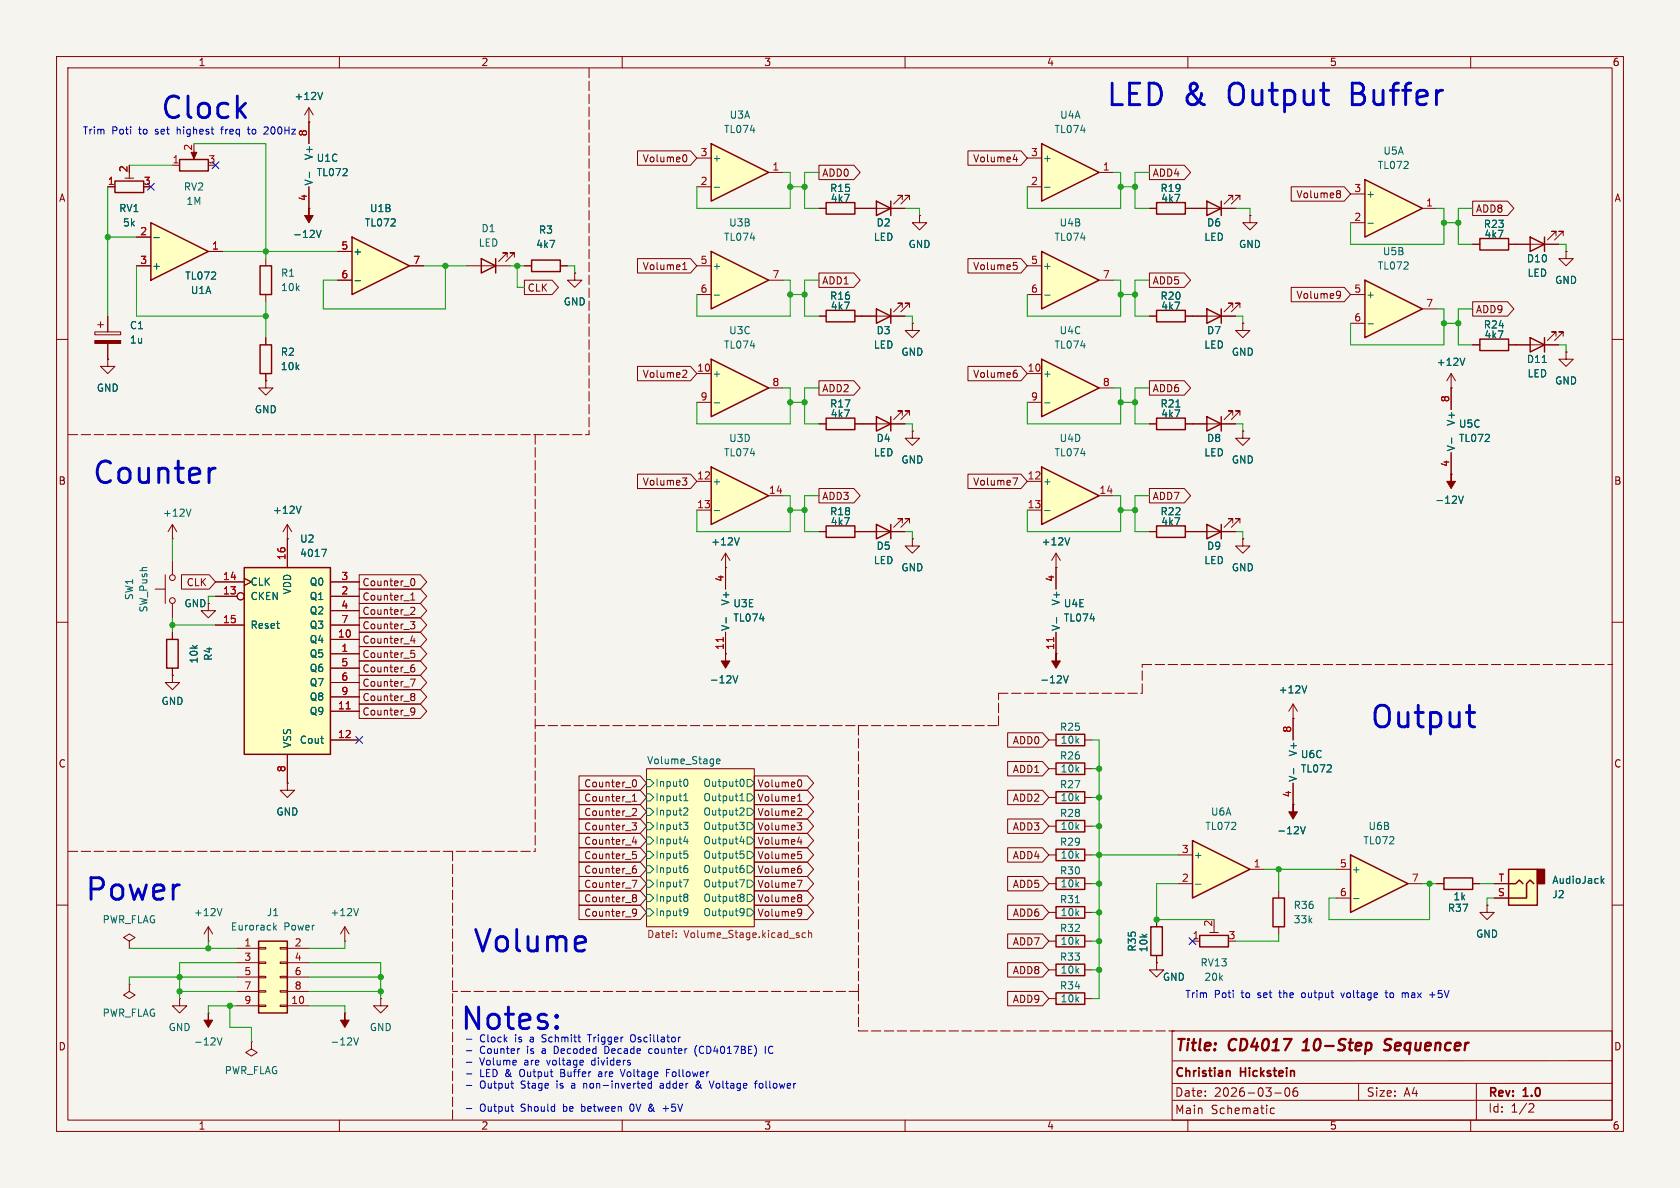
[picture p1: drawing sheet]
<svg xmlns="http://www.w3.org/2000/svg" width="297mm" height="210mm" viewBox="0 0 297 210" stroke-linecap="round" stroke-linejoin="round" font-family="sans-serif">
<defs><g id="words">
<g font-size="5.3" fill="#0000c2">
<text x="28.1" y="21.7">Clock</text>
<text x="195.3" y="19.4">LED &amp;</text>
<text x="217.7" y="19.4">Output</text>
<text x="240.1" y="19.4">Buffer</text>
<text x="16.1" y="86.2">Counter</text>
<text x="242" y="129.4">Output</text>
<text x="14.8" y="159.9">Power</text>
<text x="83.3" y="169">Volume</text>
<text x="81.2" y="182.8">Notes:</text>
</g>
<g font-size="2.8" fill="#840000">
<text x="207.6" y="186.4">Title:</text>
<text x="217.3" y="186.4">CD4017</text>
<text x="231.2" y="186.4">10-Step</text>
<text x="246.4" y="186.4">Sequencer</text>
</g>
<g font-size="2.1" fill="#840000">
<text x="207.6" y="190.8">Christian</text>
<text x="219.4" y="190.8">Hickstein</text>
<text x="207.6" y="194.1">Date:</text>
<text x="207.6" y="197.2">Main</text>
<text x="214.1" y="197.2">Schematic</text>
<text x="214.6" y="194.1">2026-03-06</text>
<text x="241.5" y="194.1">Size:</text>
<text x="248.2" y="194.1">A4</text>
<text x="263" y="194.3">Rev:</text>
<text x="263" y="196.9">Id:</text>
<text x="267.1" y="196.9">1/2</text>
<text x="269.4" y="194.3">1.0</text>
</g>
<g font-size="1.8" fill="#840000">
<text x="35" y="11.9">1</text>
<text x="85" y="11.9">2</text>
<text x="135" y="11.9">3</text>
<text x="185" y="11.9">4</text>
<text x="235" y="11.9">5</text>
<text x="285" y="11.9">6</text>
<text x="113.5" y="28.9">Volume0</text>
<text x="171.9" y="28.9">Volume4</text>
<text x="10.3" y="35.9">A</text>
<text x="145.3" y="31.4">ADD0</text>
<text x="203.7" y="31.4">ADD4</text>
<text x="229.1" y="35.2">Volume8</text>
<text x="285.3" y="35.9">A</text>
<text x="260.8" y="37.8">ADD8</text>
<text x="113.5" y="47.9">Volume1</text>
<text x="171.9" y="47.9">Volume5</text>
<text x="93.2" y="51.8">CLK</text>
<text x="145.3" y="50.5">ADD1</text>
<text x="203.7" y="50.5">ADD5</text>
<text x="229.1" y="53">Volume9</text>
<text x="260.8" y="55.6">ADD9</text>
<text x="113.5" y="67">Volume2</text>
<text x="145.3" y="69.5">ADD2</text>
<text x="171.9" y="67">Volume6</text>
<text x="203.7" y="69.5">ADD6</text>
<text x="10.3" y="85.9">B</text>
<text x="113.5" y="86">Volume3</text>
<text x="145.3" y="88.6">ADD3</text>
<text x="171.9" y="86">Volume7</text>
<text x="203.7" y="88.6">ADD7</text>
<text x="285.3" y="85.9">B</text>
<text x="32.5" y="107.5">GND</text>
<text x="32.9" y="103.8">CLK</text>
<text x="64" y="103.8">Counter_0</text>
<text x="64" y="106.4">Counter_1</text>
<text x="64" y="111.5">Counter_3</text>
<text x="64" y="114">Counter_4</text>
<text x="64" y="108.9">Counter_2</text>
<text x="64" y="119.1">Counter_6</text>
<text x="64" y="116.5">Counter_5</text>
<text x="64" y="121.6">Counter_7</text>
<text x="64" y="124.2">Counter_8</text>
<text x="64" y="126.7">Counter_9</text>
<text x="178.9" y="131.8">ADD0</text>
<text x="10.3" y="135.9">C</text>
<text x="178.9" y="136.8">ADD1</text>
<text x="285.3" y="135.9">C</text>
<text x="103.2" y="139.4">Counter_0</text>
<text x="103.2" y="141.9">Counter_1</text>
<text x="133.8" y="139.4">Volume0</text>
<text x="133.8" y="141.9">Volume1</text>
<text x="178.9" y="141.9">ADD2</text>
<text x="103.2" y="149.6">Counter_4</text>
<text x="103.2" y="147">Counter_3</text>
<text x="103.2" y="144.5">Counter_2</text>
<text x="133.8" y="144.5">Volume2</text>
<text x="133.8" y="147">Volume3</text>
<text x="133.8" y="149.5">Volume4</text>
<text x="178.9" y="147">ADD3</text>
<text x="103.2" y="154.6">Counter_6</text>
<text x="103.2" y="152.1">Counter_5</text>
<text x="133.8" y="152.1">Volume5</text>
<text x="133.8" y="154.6">Volume6</text>
<text x="178.9" y="152.1">ADD4</text>
<text x="103.2" y="159.7">Counter_8</text>
<text x="103.2" y="157.2">Counter_7</text>
<text x="133.8" y="159.7">Volume8</text>
<text x="133.8" y="157.2">Volume7</text>
<text x="178.9" y="157.2">ADD5</text>
<text x="103.2" y="162.3">Counter_9</text>
<text x="133.8" y="162.2">Volume9</text>
<text x="178.9" y="162.2">ADD6</text>
<text x="178.9" y="167.3">ADD7</text>
<text x="178.9" y="172.4">ADD8</text>
<text x="178.9" y="177.5">ADD9</text>
<text x="10.3" y="185.9">D</text>
<text x="285.3" y="185.9">D</text>
<text x="35" y="199.9">1</text>
<text x="85" y="199.9">2</text>
<text x="135" y="199.9">3</text>
<text x="185" y="199.9">4</text>
<text x="235" y="199.9">5</text>
<text x="285" y="199.9">6</text>
</g>
<g font-size="1.8" fill="#006464">
<text x="52" y="17.9">+12V</text>
<text x="127.9" y="23.7">TL074</text>
<text x="128.9" y="21.2">U3A</text>
<text x="186.3" y="23.7">TL074</text>
<text x="187.3" y="21.2">U4A</text>
<text x="55.5" y="28.4" transform="rotate(-90 55.5 28.4)">V+</text>
<text x="55.9" y="28.8">U1C</text>
<text x="125.9" y="28.8">+</text>
<text x="184.3" y="28.8">+</text>
<text x="244.5" y="27.5">U5A</text>
<text x="32.4" y="33.9">RV2</text>
<text x="55.5" y="32.9" transform="rotate(-90 55.5 32.9)">V-</text>
<text x="55.9" y="31.3">TL072</text>
<text x="146.6" y="34.1">R15</text>
<text x="146.8" y="35.9">4k7</text>
<text x="205.1" y="34.1">R19</text>
<text x="205.2" y="35.9">4k7</text>
<text x="241.4" y="35.2">+</text>
<text x="243.5" y="30.1">TL072</text>
<text x="21" y="37.7">RV1</text>
<text x="21.6" y="40.2">5k</text>
<text x="32.9" y="36.4">1M</text>
<text x="64.4" y="40.2">TL072</text>
<text x="65.3" y="37.7">U1B</text>
<text x="85" y="41.2">D1</text>
<text x="95.2" y="41.5">R3</text>
<text x="128.8" y="40.2">U3B</text>
<text x="154.9" y="40.2">D2</text>
<text x="187.2" y="40.2">U4B</text>
<text x="213.3" y="40.2">D6</text>
<text x="262.2" y="40.5">R23</text>
<text x="26.8" y="47.9">+</text>
<text x="51.7" y="42.3">-12V</text>
<text x="62.4" y="45.3">+</text>
<text x="84.5" y="43.8">LED</text>
<text x="94.7" y="44">4k7</text>
<text x="125.9" y="47.9">+</text>
<text x="127.9" y="42.8">TL074</text>
<text x="154.4" y="42.8">LED</text>
<text x="160.5" y="44">GND</text>
<text x="184.3" y="47.9">+</text>
<text x="186.3" y="42.8">TL074</text>
<text x="212.8" y="42.8">LED</text>
<text x="218.9" y="44">GND</text>
<text x="243.5" y="47.9">TL072</text>
<text x="244.4" y="45.3">U5B</text>
<text x="262.3" y="42.3">4k7</text>
<text x="269.8" y="46.6">D10</text>
<text x="32.6" y="49.6">TL072</text>
<text x="33.6" y="52.2">U1A</text>
<text x="49.6" y="49.1">R1</text>
<text x="49.6" y="51.7">10k</text>
<text x="146.6" y="53.2">R16</text>
<text x="205.1" y="53.2">R20</text>
<text x="241.4" y="52.9">+</text>
<text x="270" y="49.1">LED</text>
<text x="274.8" y="50.4">GND</text>
<text x="22.9" y="58.4">C1</text>
<text x="99.6" y="54.2">GND</text>
<text x="128.8" y="59.3">U3C</text>
<text x="146.8" y="55">4k7</text>
<text x="154.9" y="59.3">D3</text>
<text x="187.2" y="59.3">U4C</text>
<text x="205.2" y="55">4k7</text>
<text x="213.3" y="59.3">D7</text>
<text x="262.2" y="58.3">R24</text>
<text x="22.9" y="60.9">1u</text>
<text x="49.5" y="63.1">R2</text>
<text x="49.5" y="65.6">10k</text>
<text x="127.9" y="61.8">TL074</text>
<text x="154.4" y="61.8">LED</text>
<text x="159.3" y="63.1">GND</text>
<text x="186.3" y="61.8">TL074</text>
<text x="212.8" y="61.8">LED</text>
<text x="217.7" y="63.1">GND</text>
<text x="253.9" y="64.9">+12V</text>
<text x="262.3" y="60">4k7</text>
<text x="269.8" y="64.4">D11</text>
<text x="17" y="69.4">GND</text>
<text x="125.9" y="66.9">+</text>
<text x="184.3" y="66.9">+</text>
<text x="270" y="66.9">LED</text>
<text x="274.8" y="68.2">GND</text>
<text x="45" y="73.3">GND</text>
<text x="146.6" y="72.2">R17</text>
<text x="146.8" y="74">4k7</text>
<text x="205.1" y="72.2">R21</text>
<text x="205.2" y="74">4k7</text>
<text x="257.4" y="75.4" transform="rotate(-90 257.4 75.4)">V+</text>
<text x="257.8" y="75.8">U5C</text>
<text x="127.9" y="80.9">TL074</text>
<text x="128.8" y="78.3">U3D</text>
<text x="154.4" y="80.9">LED</text>
<text x="154.9" y="78.3">D4</text>
<text x="159.3" y="82.1">GND</text>
<text x="186.3" y="80.9">TL074</text>
<text x="187.2" y="78.3">U4D</text>
<text x="212.8" y="80.9">LED</text>
<text x="213.3" y="78.3">D8</text>
<text x="217.7" y="82.1">GND</text>
<text x="257.4" y="79.9" transform="rotate(-90 257.4 79.9)">V-</text>
<text x="257.8" y="78.3">TL072</text>
<text x="125.9" y="86">+</text>
<text x="184.3" y="86">+</text>
<text x="253.6" y="89.3">-12V</text>
<text x="28.7" y="91.5">+12V</text>
<text x="48.2" y="91">+12V</text>
<text x="146.6" y="91.3">R18</text>
<text x="146.8" y="93.1">4k7</text>
<text x="205.1" y="91.3">R22</text>
<text x="205.2" y="93.1">4k7</text>
<text x="53" y="96.1">U2</text>
<text x="53" y="98.7">4017</text>
<text x="125.6" y="96.6">+12V</text>
<text x="154.4" y="99.9">LED</text>
<text x="154.9" y="97.4">D5</text>
<text x="159.3" y="101.2">GND</text>
<text x="184" y="96.6">+12V</text>
<text x="212.8" y="99.9">LED</text>
<text x="213.3" y="97.4">D9</text>
<text x="217.7" y="101.2">GND</text>
<text x="23.7" y="106.2" transform="rotate(-90 23.7 106.2)">SW1</text>
<text x="44.2" y="103.7">CLK</text>
<text x="44.2" y="106.3">CKEN</text>
<text x="51.7" y="105.2" transform="rotate(-90 51.7 105.2)">VDD</text>
<text x="54.7" y="103.7">Q0</text>
<text x="54.7" y="106.3">Q1</text>
<text x="129.1" y="107.1" transform="rotate(-90 129.1 107.1)">V+</text>
<text x="129.5" y="107.5">U3E</text>
<text x="187.6" y="107.1" transform="rotate(-90 187.6 107.1)">V+</text>
<text x="188" y="107.5">U4E</text>
<text x="26.3" y="108.4" transform="rotate(-90 26.3 108.4)">SW_Push</text>
<text x="44.2" y="111.4">Reset</text>
<text x="54.7" y="108.8">Q2</text>
<text x="54.7" y="111.4">Q3</text>
<text x="54.7" y="113.9">Q4</text>
<text x="129.1" y="111.6" transform="rotate(-90 129.1 111.6)">V-</text>
<text x="129.5" y="110.1">TL074</text>
<text x="187.6" y="111.6" transform="rotate(-90 187.6 111.6)">V-</text>
<text x="188" y="110.1">TL074</text>
<text x="35.2" y="117.4" transform="rotate(-90 35.2 117.4)">10k</text>
<text x="37.7" y="116.9" transform="rotate(-90 37.7 116.9)">R4</text>
<text x="54.7" y="116.4">Q5</text>
<text x="54.7" y="119">Q6</text>
<text x="28.5" y="124.8">GND</text>
<text x="54.7" y="121.5">Q7</text>
<text x="54.7" y="124.1">Q8</text>
<text x="125.4" y="121">-12V</text>
<text x="183.8" y="121">-12V</text>
<text x="226" y="122.8">+12V</text>
<text x="52.9" y="131.7">Cout</text>
<text x="54.7" y="126.6">Q9</text>
<text x="187.3" y="129.4">R25</text>
<text x="187.4" y="131.7">10k</text>
<text x="51.7" y="132.3" transform="rotate(-90 51.7 132.3)">VSS</text>
<text x="114.3" y="135.2">Volume_Stage</text>
<text x="187.3" y="134.5">R26</text>
<text x="187.4" y="136.8">10k</text>
<text x="229.5" y="133.8" transform="rotate(-90 229.5 133.8)">V+</text>
<text x="229.9" y="134.2">U6C</text>
<text x="229.9" y="136.8">TL072</text>
<text x="115.8" y="139.3">Input0</text>
<text x="115.8" y="141.8">Input1</text>
<text x="124.2" y="139.3">Output0</text>
<text x="124.2" y="141.8">Output1</text>
<text x="187.3" y="139.5">R27</text>
<text x="187.4" y="141.8">10k</text>
<text x="229.5" y="138.3" transform="rotate(-90 229.5 138.3)">V-</text>
<text x="48.8" y="144.4">GND</text>
<text x="115.8" y="144.4">Input2</text>
<text x="115.8" y="146.9">Input3</text>
<text x="115.8" y="149.5">Input4</text>
<text x="124.2" y="144.4">Output2</text>
<text x="124.2" y="146.9">Output3</text>
<text x="124.2" y="149.5">Output4</text>
<text x="187.3" y="149.7">R29</text>
<text x="187.3" y="144.6">R28</text>
<text x="187.4" y="146.9">10k</text>
<text x="213" y="146.9">TL072</text>
<text x="214" y="144.4">U6A</text>
<text x="225.7" y="147.7">-12V</text>
<text x="240.9" y="149.5">TL072</text>
<text x="241.8" y="146.9">U6B</text>
<text x="115.8" y="152">Input5</text>
<text x="115.8" y="154.5">Input6</text>
<text x="124.2" y="152">Output5</text>
<text x="124.2" y="154.5">Output6</text>
<text x="187.3" y="154.8">R30</text>
<text x="187.4" y="152">10k</text>
<text x="210.9" y="152">+</text>
<text x="238.9" y="154.5">+</text>
<text x="115.8" y="157.1">Input7</text>
<text x="115.8" y="159.6">Input8</text>
<text x="124.2" y="157.1">Output7</text>
<text x="124.2" y="159.6">Output8</text>
<text x="187.3" y="159.9">R31</text>
<text x="187.4" y="157.1">10k</text>
<text x="228.6" y="160.9">R36</text>
<text x="255.9" y="161.4">R37</text>
<text x="256.8" y="159.4">1k</text>
<text x="274.3" y="159">J2</text>
<text x="274.3" y="156.4">AudioJack</text>
<text x="18" y="163.4">PWR_FLAG</text>
<text x="34.2" y="162.2">+12V</text>
<text x="40.7" y="164.7">Eurorack</text>
<text x="47.1" y="162.2">J1</text>
<text x="50.2" y="164.7">Power</text>
<text x="58.3" y="162.2">+12V</text>
<text x="115.8" y="162.2">Input9</text>
<text x="124.2" y="162.2">Output9</text>
<text x="187.3" y="164.9">R32</text>
<text x="187.4" y="162.2">10k</text>
<text x="187.4" y="167.2">10k</text>
<text x="228.6" y="163.4">33k</text>
<text x="260.9" y="166">GND</text>
<text x="187.3" y="170">R33</text>
<text x="187.4" y="172.3">10k</text>
<text x="201" y="168.3" transform="rotate(-90 201 168.3)">R35</text>
<text x="203" y="168.4" transform="rotate(-90 203 168.4)">10k</text>
<text x="205.5" y="173.6">GND</text>
<text x="212.1" y="171">RV13</text>
<text x="212.8" y="173.6">20k</text>
<text x="18" y="179.9">PWR_FLAG</text>
<text x="187.3" y="175.1">R34</text>
<text x="187.4" y="177.4">10k</text>
<text x="29.7" y="182.5">GND</text>
<text x="34.2" y="185">-12V</text>
<text x="58.3" y="185">-12V</text>
<text x="65.3" y="182.5">GND</text>
<text x="39.6" y="190.1">PWR_FLAG</text>
</g>
<g font-size="1.8" fill="#0000c2">
<text x="14.5" y="24">Trim</text>
<text x="19.8" y="24">Poti</text>
<text x="24.7" y="24">to</text>
<text x="27.7" y="24">set</text>
<text x="31.7" y="24">highest</text>
<text x="39.8" y="24">freq</text>
<text x="44.7" y="24">to</text>
<text x="47.8" y="24">200Hz</text>
<text x="209.4" y="176.6">Trim</text>
<text x="214.7" y="176.6">Poti</text>
<text x="219.6" y="176.6">to</text>
<text x="222.6" y="176.6">set</text>
<text x="226.6" y="176.6">the</text>
<text x="230.8" y="176.6">output</text>
<text x="238" y="176.6">voltage</text>
<text x="246.1" y="176.6">to</text>
<text x="249.1" y="176.6">max</text>
<text x="254.1" y="176.6">+5V</text>
<text x="84.8" y="184.5">Clock</text>
<text x="91.2" y="184.5">is</text>
<text x="94" y="184.5">a</text>
<text x="96.3" y="184.5">Schmitt</text>
<text x="104.6" y="184.5">Trigger</text>
<text x="112.4" y="184.5">Oscillator</text>
<text x="84.8" y="186.5">Counter</text>
<text x="84.8" y="188.6">Volume</text>
<text x="84.8" y="190.6">LED &amp;</text>
<text x="92.1" y="190.6">Output</text>
<text x="92.8" y="188.6">are</text>
<text x="93.3" y="186.5">is</text>
<text x="96.1" y="186.5">a</text>
<text x="97" y="188.6">voltage</text>
<text x="98.4" y="186.5">Decoded</text>
<text x="99.5" y="190.6">Buffer</text>
<text x="105" y="188.6">dividers</text>
<text x="106.5" y="190.6">are</text>
<text x="107.6" y="186.5">Decade</text>
<text x="110.7" y="190.6">Voltage</text>
<text x="115.6" y="186.5">counter</text>
<text x="118.8" y="190.6">Follower</text>
<text x="123.9" y="186.5">(CD4017BE)</text>
<text x="136.5" y="186.5">IC</text>
<text x="84.8" y="192.6">Output</text>
<text x="84.8" y="196.7">Output</text>
<text x="92.2" y="192.6">Stage</text>
<text x="92.2" y="196.7">Should</text>
<text x="98.7" y="192.6">is</text>
<text x="99.8" y="196.7">be</text>
<text x="101.5" y="192.6">a</text>
<text x="103.2" y="196.7">between</text>
<text x="103.8" y="192.6">non-inverted</text>
<text x="112" y="196.7">0V</text>
<text x="115.5" y="196.7">&amp;</text>
<text x="117.6" y="192.6">adder</text>
<text x="118.2" y="196.7">+5V</text>
<text x="124" y="192.6">&amp;</text>
<text x="126.8" y="192.6">Voltage</text>
<text x="135" y="192.6">follower</text>
</g>
<g font-size="1.8" fill="#a90000">
<text x="30.4" y="29">1</text>
<text x="34" y="26.7" transform="rotate(-90 34 26.7)">2</text>
<text x="36.8" y="29">3</text>
<text x="54.4" y="24.2" transform="rotate(-90 54.4 24.2)">8</text>
<text x="123.8" y="27.7">3</text>
<text x="182.2" y="27.7">3</text>
<text x="19" y="32.8">1</text>
<text x="22.6" y="30.6" transform="rotate(-90 22.6 30.6)">2</text>
<text x="25.3" y="32.8">3</text>
<text x="54.4" y="35.6" transform="rotate(-90 54.4 35.6)">4</text>
<text x="123.8" y="32.8">2</text>
<text x="136.5" y="30.2">1</text>
<text x="182.2" y="32.8">2</text>
<text x="194.9" y="30.2">1</text>
<text x="239.3" y="34">3</text>
<text x="24.7" y="41.7">2</text>
<text x="239.3" y="39.1">2</text>
<text x="252" y="36.6">1</text>
<text x="24.7" y="46.7">3</text>
<text x="37.4" y="44.2">1</text>
<text x="60.3" y="44.2">5</text>
<text x="73" y="46.7">7</text>
<text x="123.8" y="46.7">5</text>
<text x="182.2" y="46.7">5</text>
<text x="60.3" y="49.3">6</text>
<text x="123.8" y="51.8">6</text>
<text x="136.5" y="49.3">7</text>
<text x="182.2" y="51.8">6</text>
<text x="194.9" y="49.3">7</text>
<text x="239.3" y="51.8">5</text>
<text x="239.3" y="56.9">6</text>
<text x="252" y="54.4">7</text>
<text x="123.1" y="65.8">10</text>
<text x="181.6" y="65.8">10</text>
<text x="123.8" y="70.9">9</text>
<text x="136.5" y="68.3">8</text>
<text x="182.2" y="70.9">9</text>
<text x="194.9" y="68.3">8</text>
<text x="256.3" y="71.2" transform="rotate(-90 256.3 71.2)">8</text>
<text x="256.3" y="82.6" transform="rotate(-90 256.3 82.6)">4</text>
<text x="123.1" y="84.8">12</text>
<text x="123.1" y="89.9">13</text>
<text x="135.8" y="87.4">14</text>
<text x="181.6" y="84.8">12</text>
<text x="181.6" y="89.9">13</text>
<text x="194.3" y="87.4">14</text>
<text x="50.5" y="99.1" transform="rotate(-90 50.5 99.1)">16</text>
<text x="39.3" y="102.6">14</text>
<text x="39.3" y="105.2">13</text>
<text x="60.3" y="102.6">3</text>
<text x="60.3" y="105.2">2</text>
<text x="60.3" y="107.7">4</text>
<text x="128" y="102.9" transform="rotate(-90 128 102.9)">4</text>
<text x="186.4" y="102.9" transform="rotate(-90 186.4 102.9)">4</text>
<text x="39.3" y="110.2">15</text>
<text x="59.6" y="112.8">10</text>
<text x="60.3" y="110.2">7</text>
<text x="60.3" y="115.3">1</text>
<text x="60.3" y="117.9">5</text>
<text x="128" y="115" transform="rotate(-90 128 115)">11</text>
<text x="186.4" y="115" transform="rotate(-90 186.4 115)">11</text>
<text x="59.6" y="125.5">11</text>
<text x="60.3" y="120.4">6</text>
<text x="60.3" y="122.9">9</text>
<text x="59.6" y="130.6">12</text>
<text x="228.3" y="129.6" transform="rotate(-90 228.3 129.6)">8</text>
<text x="50.5" y="136.6" transform="rotate(-90 50.5 136.6)">8</text>
<text x="228.3" y="141" transform="rotate(-90 228.3 141)">4</text>
<text x="208.8" y="150.9">3</text>
<text x="208.8" y="156">2</text>
<text x="221.5" y="153.4">1</text>
<text x="236.8" y="153.4">5</text>
<text x="249.5" y="156">7</text>
<text x="264.8" y="156">T</text>
<text x="236.8" y="158.5">6</text>
<text x="264.7" y="158.5">S</text>
<text x="43.1" y="167.4">1</text>
<text x="52" y="167.4">2</text>
<text x="210.7" y="166.1">1</text>
<text x="214.4" y="163.9" transform="rotate(-90 214.4 163.9)">2</text>
<text x="217.1" y="166.1">3</text>
<text x="43.1" y="169.9">3</text>
<text x="43.1" y="172.5">5</text>
<text x="52" y="169.9">4</text>
<text x="52" y="172.5">6</text>
<text x="43.1" y="175">7</text>
<text x="43.1" y="177.5">9</text>
<text x="51.4" y="177.5">10</text>
<text x="52" y="175">8</text>
</g>
<g font-size="1.8" fill="#725600">
<text x="114.3" y="166.1">Datei:</text>
<text x="120.9" y="166.1">Volume_Stage.kicad_sch</text>
</g>
</g></defs>
<path d="M0 0h297v210h-297z" fill="#f5f4ef" stroke="#f5f4ef" stroke-width=".18"/>
<g fill="none" stroke="#840000" stroke-width=".18">
<path d="M10 10h277v190h-277zM12 12h273v186h-273zM60 10v2M110 10v2M160 10v2M210 10v2M260 10v2M268 43.2h7.6M275.1 41.7v-.8h-.8h.8l-1.5 1.5M276.4 41.7v-.8h-.8h.8l-1.6 1.5M10 60h2M285 60h2"/>
<path d="M10 110h2M285 110h2M114.3 135.9h19v27.9h-19zM228.6 127h.1M228.6 124.5v6.3M228.6 138.4v3.8M228.6 124.5l-.8 1.2M228.6 124.5l.8 1.2M226.1 157.5v1.3M228.6 142.2h.1M10 160h2M210.8 166.4h1.3"/>
<path d="M213.9 164.8h1.5M214.6 163.8v1M226.1 163.8v1.3M262.9 160v1.3h1.3l-1.3 1.3-1.3-1.3h1.3M262.9 160h.1M285 160h2M60 198v2M110 198v2M160 198v2M207.2 182.2h77.8v15.8h-77.8zM210 198v2M225.3 195.9h-.4l-.3 .3v.4l.1 .2h.6"/>
<path d="M225.4 193.2h1.1M227.3 192.4l.2-.1a.81 .81 0 0 1 .6 .6 .81 .81 0 0 1-.3 .8l-.1 .1a.81 .81 0 0 1-.4-1.4zM229.3 192.3a.59 .59 0 0 0-.7 .6v.6l.1 .2 .5 .1 .2-.1v-.5l-.1-.3h-.4l-.3 .3M240.2 191.5v3M260 198v2M261 191.5v6.5M270.5 195.1l.5 .1 .2 .3-1 1.1h1M285 194.5h-77.7M285 191.5h-77.7M285 187.5h-77.7"/>
</g>
<path d="M230.3 185.7h1.1M230.8 184l-.4 .2M242.3 184.4l.2 .3-.2 .8M245.7 185.5a.85 .85 0 0 1-1.1 .1M245.7 183.7l-.6 .1a.46 .46 0 0 0-.3 .4 .46 .46 0 0 0 .3 .4l.6 .2" fill="none" stroke="#840000" stroke-width=".4"/>
<path d="M217.2 189.3l.3 .2v.8" fill="none" stroke="#840000" stroke-width=".3"/>
<path d="M114.3 135.9h19v27.9h-19z" fill="#ffffc2" stroke="#ffffc2" stroke-width=".18"/>
<g fill="none" stroke="#006464" stroke-width=".18">
<path d="M114.3 137.8h.6l.7 .6-.7 .7h-.6zM121.2 137.7a.68 .68 0 0 1 .4 .7 .68 .68 0 0 1-.4 .6M126.7 134.6l.6-.1-.1-.3h-.3l-.2 .1v.7h.5M131 137.8l.1-.1a.68 .68 0 0 1 .5 .7 .68 .68 0 0 1-.5 .6l-.1-.1M132.1 137.8h.6l.6 .6-.6 .7h-.6zM228.7 135.8v1M231 121.2l-.4 1.3M114.3 140.3h.6l.7 .7-.7 .6h-.6zM114.3 142.9h.6l.7 .6-.7 .6h-.6zM114.3 145.4h.6l.7 .7-.7 .6h-.6zM114.3 148h.6l.7 .6-.7 .6h-.6zM114.3 150.5h.6l.7 .6-.7 .7h-.6z"/>
<path d="M114.3 153h.6l.7 .7-.7 .6h-.6zM114.3 155.6h.6l.7 .6-.7 .6h-.6zM114.3 158.1h.6l.7 .7-.7 .6h-.6zM120.8 145.4h.8l-.4 .4 .3 .2 .1 .4-.2 .2h-.4M120.8 155.5h.9l-.6 1.3M120.9 141.5h.7M120.9 140.6l.3-.3v1.2M120.9 148.7h.8M120.9 150.4h.6M121.1 142.8l.4 .1 .1 .3-.8 .9h.8M121.1 150.9h.3l.2 .3-.1 .4-.4 .1M121.1 153.5h.3l.2 .2-.1 .4-.4 .1"/>
<path d="M121.1 158.1h.3l.2 .2-.2 .3M121.1 158.6h.3M121.4 158.6l.2 .2v.3l-.1 .2h-.4M121.5 148.3v.9M121.5 153h-.4M130.8 145.4h.7l-.4 .4 .4 .2v.4l-.2 .2h-.4M130.8 155.5h.8l-.5 1.3M130.8 141.5h.7M130.8 140.6l.4-.3v1.2M130.9 150.4h.6M131 142.8l.4 .1 .1 .3-.7 .9h.7M131 150.9h.3l.2 .3v.4l-.5 .1"/>
<path d="M131.1 153.5h.2l.2 .2v.4l-.4 .1M131.1 158.1h.2l.2 .2-.2 .3M131.1 158.6h.2M131.1 147.8l-.3 .9h.8M131.3 158.6l.2 .2v.3l-.1 .2h-.3M131.4 153h-.3M131.4 148.3v.9M132.1 140.3h.6l.6 .7-.6 .6h-.6zM132.1 142.9h.6l.6 .6-.6 .6h-.6zM132.1 145.4h.6l.6 .7-.6 .6h-.6zM132.1 148h.6l.6 .6-.6 .6h-.6zM132.1 150.5h.6l.6 .6-.6 .7h-.6z"/>
<path d="M132.1 153h.6l.6 .7-.6 .6h-.6zM132.1 155.6h.6l.6 .6-.6 .6h-.6zM132.1 158.1h.6l.6 .7-.6 .6h-.6zM229.9 146.1l.4 1.3 .5-1.3M114.3 160.7h.6l.7 .6-.7 .6h-.6zM121.1 160.6l.4 .1a.84 .84 0 0 1-.3 1.2h-.2M121.6 161.1l-.2 .3h-.3M131.1 160.6l.4 .1a.84 .84 0 0 1-.3 1.2h-.3M131.5 161.1l-.2 .3h-.2M132.1 160.7h.6l.6 .6-.6 .6h-.6z"/>
</g>
<path d="M119.5 165.6v.1M119.5 165v.1M142.4 165l-.4-.1-.2 .2 .1 .6h.5M142.9 165l.2-.1 .3 .1 .1 .7M142.9 164.5v1.2" fill="none" stroke="#725600" stroke-width=".18"/>
<path d="M270.5 41.9l2.5 1.3-2.5 1.3zM273 41.9v2.6M225 158.8h2.1v5h-2.1zM212.1 165.4h5.1v2h-5.1z" fill="none" stroke="#840000" stroke-width=".25"/>
<path d="M228.6 142.2v1.3h.8l-.8 1.3-.8-1.3h.8z" fill="#840000" stroke="#840000" stroke-width=".18"/>
<path d="M266.7 153.7h5.1v6.3h-5.1z" fill="#ffffc2"/>
<path d="M271.8 153.7h1.2v2.5h-1.2z" fill="#840000" stroke="#840000" stroke-width=".25"/>
<path d="M261.6 42.2h5.1v2h-5.1zM261.6 59.9h5.1v2.1h-5.1zM266.7 153.7h5.1v6.3h-5.1zM266.7 156.2h1.3l.6-.6 .6 .6M271.1 156.2l-.6-.6-.6 .6v2.6h-3.2" fill="none" stroke="#840000" stroke-width=".25"/>
<path d="M260.3 43.2h1.3M266.7 43.2h1.3M260.3 61h1.3M266.7 61h1.3M264.2 158.8h2.5M264.2 156.2h2.5" fill="none" stroke="#840000" stroke-width=".18"/>
<path d="M283.2 155.7l.4 .5M283.6 155.3l-.5 .5" fill="none" stroke="#006464" stroke-width=".18"/>
<path d="M125.7 82.6l10.2 5-10.2 5.1z" fill="#ffffc2"/>
<path d="M270.5 59.7l2.5 1.3-2.5 1.2zM273 59.7v2.5M125.7 82.6l10.2 5-10.2 5.1zM255.3 155.2h5v2h-5z" fill="none" stroke="#840000" stroke-width=".25"/>
<g fill="none" stroke="#840000" stroke-width=".18">
<path d="M275.1 59.4v-.7h-.8h.8l-1.5 1.5M276.4 59.4v-.7h-.8h.8l-1.6 1.5M276.9 44.5v1.2h1.2l-1.2 1.3-1.3-1.3h1.3M276.9 44.5h.1M256.5 68.6h.1M256.5 66l-.7 1.3M256.5 66l.8 1.3M256.5 66v6.4M268 61h7.6M276.9 62.2v1.3h1.2l-1.2 1.3-1.3-1.3h1.3M276.9 62.2h.1M123.2 85.1h2.5"/>
<path d="M123.2 90.2h2.5M135.9 87.6h2.5M256.5 83.8h.1M256.5 80v3.8M254 156.2h1.3M260.3 156.2h1.3"/>
</g>
<path d="M256.6 77.4v1M259 63.3l-.5 1.3M272.7 64.1h.7M126.3 90.3h.9M257.9 87.7l.4 1.3 .4-1.3" fill="none" stroke="#006464" stroke-width=".18"/>
<path d="M256.5 83.8v1.3h.8l-.8 1.3-.7-1.3h.7z" fill="#840000" stroke="#840000" stroke-width=".18"/>
<path d="M125.7 63.5l10.2 5.1-10.2 5.1z" fill="#ffffc2"/>
<path d="M125.7 63.5l10.2 5.1-10.2 5.1z" fill="none" stroke="#840000" stroke-width=".25"/>
<path d="M123.2 66h2.5M123.2 71.1h2.5M135.9 68.6h2.5" fill="none" stroke="#840000" stroke-width=".18"/>
<path d="M126.3 71.2h.9" fill="none" stroke="#006464" stroke-width=".18"/>
<path d="M184.1 82.6l10.2 5-10.2 5.1z" fill="#ffffc2"/>
<path d="M146 35.8h5.1v2h-5.1zM154.9 35.6l2.6 1.2-2.6 1.3zM157.5 35.6v2.5M146 54.9h5.1v2h-5.1zM154.9 54.6l2.6 1.3-2.6 1.3zM157.5 54.6v2.6M184.1 82.6l10.2 5-10.2 5.1z" fill="none" stroke="#840000" stroke-width=".25"/>
<g fill="none" stroke="#840000" stroke-width=".18">
<path d="M144.8 36.8h1.2M151.1 36.8h8.9M159.5 35.3v-.8h-.8h.8l-1.5 1.6M160.8 35.3v-.8h-.8h.8l-1.5 1.6M162.6 38.1v1.3h1.2l-1.2 1.2-1.3-1.2h1.3M162.6 38.1h.1M144.8 55.9h1.2M151.1 55.9h8.9M159.5 54.4v-.8h-.8h.8l-1.5 1.5M160.8 54.4v-.8h-.8h.8l-1.5 1.5M161.3 57.2v1.2h1.3l-1.3 1.3-1.3-1.3h1.3M161.3 57.2h.1"/>
<path d="M161.3 76.2v1.3h1.3l-1.3 1.2-1.3-1.2h1.3M161.3 76.2h.1M181.6 85.1h2.5M181.6 90.2h2.5M194.3 87.6h2.5M31.7 176.5v1.3h1.3l-1.3 1.3-1.2-1.3h1.2M31.7 176.5h.1M36.8 179.1h.1M61 179.1h.1"/>
</g>
<path d="M184.7 90.3h.9M38.4 183.5l.4 1.2 .4-1.2M62.5 183.5l.5 1.2 .4-1.2" fill="none" stroke="#006464" stroke-width=".18"/>
<g fill="#840000" stroke="#840000" stroke-width=".18">
<path d="M36.8 179.1v1.2h.8l-.8 1.3-.7-1.3h.7z"/>
<path d="M61 179.1v1.2h.7l-.7 1.3-.8-1.3h.8z"/>
</g>
<path d="M125.7 44.5l10.2 5-10.2 5.1z" fill="#ffffc2"/>
<path d="M125.7 44.5l10.2 5-10.2 5.1zM29.5 113h2v5.1h-2z" fill="none" stroke="#840000" stroke-width=".25"/>
<g fill="none" stroke="#840000" stroke-width=".18">
<path d="M123.2 47h2.5M123.2 52.1h2.5M135.9 49.5h2.5M30.5 95.3h.1M30.5 92.7l-.8 1.3M30.5 92.7l.7 1.3M30.5 92.7v2.6M30.5 99.1v2.5M50.8 95.3h.1M50.8 92.7l-.8 1.3M50.8 92.7l.8 1.3M50.8 92.7v2.6"/>
<path d="M27.4 104.1h1.8M29.2 101.6v5.1M30.5 119.4v1.3h1.2l-1.2 1.2-1.3-1.2h1.3M30.5 119.4h.1M30.5 106.7v2.5M30.5 111.8v1.2M30.5 118.1v1.3M36.8 106.7v1.3h1.3l-1.3 1.2-1.2-1.2h1.2M50.8 138.4v1.3h1.3l-1.3 1.3-1.3-1.3h1.3M50.8 138.4h.1"/>
<circle cx="30.5" cy="106.2" r=".51"/>
<circle cx="30.5" cy="102.1" r=".51"/>
</g>
<path d="M126.3 52.2h.9M33.8 90l-.5 1.3M53.2 89.5l-.4 1.2" fill="none" stroke="#006464" stroke-width=".18"/>
<path d="M43.2 100.3h15.2v33.1h-15.2z" fill="#ffffc2"/>
<path d="M43.2 100.3h15.2v33.1h-15.2z" fill="none" stroke="#840000" stroke-width=".25"/>
<g fill="none" stroke="#840000" stroke-width=".18">
<path d="M50.8 95.3v5M38.1 102.9h5.1M38.1 105.4h3.8M38.1 110.5h5.1M43.2 102.2l1.2 .7-1.2 .6M58.4 102.9h5.1M58.4 105.4h5.1M58.4 110.5h5.1M58.4 108h5.1M58.4 113h5.1M58.4 115.6h5.1M58.4 118.1h5.1"/>
<path d="M50.8 133.4v5M58.4 120.7h5.1M58.4 123.2h5.1M58.4 125.7h5.1M58.4 130.8h5.1M22.9 166.4l1-.7-1-.6-1.1 .6 1.1 .7v1.2M22.9 167.6h.1M22.9 174v1.3l1 .6-1 .6-1.1-.6 1.1-.6M22.9 174h.1M61 166.4h.1M61 163.8l-.8 1.3M61 163.8l.7 1.3"/>
<path d="M61 163.8v2.6"/>
<circle cx="42.5" cy="105.4" r=".63"/>
</g>
<path d="M61.2 125.3h.7" fill="none" stroke="#a90000" stroke-width=".18"/>
<path d="M56.9 97.1h.8l-.5 1.3M63.4 160.6l-.4 1.3" fill="none" stroke="#006464" stroke-width=".18"/>
<path d="M45.7 166.4h5.1v12.7h-5.1z" fill="#ffffc2"/>
<path d="M45.7 166.4h5.1v12.7h-5.1z" fill="none" stroke="#840000" stroke-width=".25"/>
<g fill="none" stroke="#840000" stroke-width=".18">
<path d="M36.8 166.4h.1M36.8 163.8l-.7 1.3M36.8 163.8l.8 1.3M36.8 163.8v2.6M41.9 167.6h3.8M41.9 170.2h3.8M41.9 172.7h3.8M41.9 175.3h3.8M41.9 177.8h3.8M45.7 167.5h1.3v.3h-1.3zM45.7 170.1h1.3v.2h-1.3zM45.7 172.6h1.3v.2h-1.3z"/>
<path d="M45.7 175.1h1.3v.3h-1.3zM45.7 177.7h1.3v.2h-1.3zM49.5 167.5h1.3v.3h-1.3zM49.5 170.1h1.3v.2h-1.3zM49.5 172.6h1.3v.2h-1.3zM49.5 175.1h1.3v.3h-1.3zM49.5 177.7h1.3v.2h-1.3zM50.8 167.6h3.8M50.8 170.2h3.8M50.8 172.7h3.8M50.8 175.3h3.8M50.8 177.8h3.8"/>
</g>
<path d="M39.2 160.6l-.4 1.3M48.5 163.9l.4 .5M48.9 163.6l-.5 .4" fill="none" stroke="#006464" stroke-width=".18"/>
<path d="M125.7 25.4l10.2 5.1-10.2 5.1z" fill="#ffffc2"/>
<path d="M125.7 25.4l10.2 5.1-10.2 5.1z" fill="none" stroke="#840000" stroke-width=".25"/>
<path d="M123.2 27.9h2.5M123.2 33h2.5M135.9 30.5h2.5" fill="none" stroke="#840000" stroke-width=".18"/>
<path d="M126.3 33.1h.9" fill="none" stroke="#006464" stroke-width=".18"/>
<path d="M210.8 148.6l10.2 5.1-10.2 5.1z" fill="#ffffc2"/>
<path d="M94 46h5.1v2h-5.1zM210.8 148.6l10.2 5.1-10.2 5.1z" fill="none" stroke="#840000" stroke-width=".25"/>
<path d="M92.7 47h1.3M99.1 47h1.2M101.6 48.3v1.2h1.3l-1.3 1.3-1.3-1.3h1.3M101.6 48.3h.1M208.3 151.1h2.5M208.3 156.2h2.5M221 153.7h2.5" fill="none" stroke="#840000" stroke-width=".18"/>
<path d="M211.3 156.3h1" fill="none" stroke="#006464" stroke-width=".18"/>
<path d="M241.3 31.8l10.2 5-10.2 5.1z" fill="#ffffc2"/>
<path d="M204.5 35.8h5v2h-5zM213.4 35.6l2.5 1.2-2.5 1.3zM215.9 35.6v2.5M241.3 31.8l10.2 5-10.2 5.1zM204.5 54.9h5v2h-5zM213.4 54.6l2.5 1.3-2.5 1.3zM215.9 54.6v2.6" fill="none" stroke="#840000" stroke-width=".25"/>
<g fill="none" stroke="#840000" stroke-width=".18">
<path d="M203.2 36.8h1.3M209.5 36.8h8.9M217.9 35.3v-.8h-.7h.7l-1.5 1.6M219.2 35.3v-.8h-.8h.8l-1.5 1.6M221 38.1v1.3h1.2l-1.2 1.2-1.3-1.2h1.3M221 38.1h.1M238.8 34.3h2.5M238.8 39.4h2.5M251.5 36.8h2.5M203.2 55.9h1.3M209.5 55.9h8.9M217.9 54.4v-.8h-.7h.7l-1.5 1.5"/>
<path d="M219.2 54.4v-.8h-.8h.8l-1.5 1.5M219.7 57.2v1.2h1.3l-1.3 1.3-1.3-1.3h1.3M219.7 57.2h.1M128.3 97.8v6.3M128.3 97.8l-.8 1.3M128.3 97.8l.7 1.3M128.3 115.6h.1M128.3 100.3h.1M128.3 111.8v3.8"/>
</g>
<path d="M241.8 39.5h1M130.7 95.1l-.4 1.2M128.4 109.2v.9M129.6 119.5l.4 1.2 .4-1.2" fill="none" stroke="#006464" stroke-width=".18"/>
<path d="M128.3 115.6v1.2h.7l-.7 1.3-.8-1.3h.8z" fill="#840000" stroke="#840000" stroke-width=".18"/>
<path d="M127.9 112.7v.7" fill="none" stroke="#a90000" stroke-width=".18"/>
<path d="M238.8 151.1l10.1 5.1-10.1 5.1z" fill="#ffffc2"/>
<path d="M238.8 151.1l10.1 5.1-10.1 5.1z" fill="none" stroke="#840000" stroke-width=".25"/>
<path d="M236.2 153.7h2.6M236.2 158.8h2.6M248.9 156.2h2.6" fill="none" stroke="#840000" stroke-width=".18"/>
<path d="M239.3 158.8h1" fill="none" stroke="#006464" stroke-width=".18"/>
<path d="M241.3 49.5l10.2 5.1-10.2 5.1z" fill="#ffffc2"/>
<path d="M241.3 49.5l10.2 5.1-10.2 5.1zM186.7 129.8h5.1v2h-5.1z" fill="none" stroke="#840000" stroke-width=".25"/>
<path d="M238.8 52.1h2.5M238.8 57.2h2.5M251.5 54.6h2.5M219.7 95.3v1.2h1.3l-1.3 1.3-1.3-1.3h1.3M219.7 95.3h.1M185.4 130.8h1.3M191.8 130.8h1.2M67.3 176.5v1.3h1.3l-1.3 1.3-1.3-1.3h1.3M67.3 176.5h.1" fill="none" stroke="#840000" stroke-width=".18"/>
<path d="M241.8 57.2h1" fill="none" stroke="#006464" stroke-width=".18"/>
<path d="M26.7 39.4l10.1 5.1-10.1 5z" fill="#ffffc2"/>
<path d="M26.7 39.4l10.1 5.1-10.1 5zM85.1 45.7l2.5 1.3-2.5 1.3zM87.6 45.7v2.6M46 61h2v5h-2zM186.7 160.3h5.1v2h-5.1zM186.7 165.4h5.1v2h-5.1zM186.7 170.4h5.1v2.1h-5.1z" fill="none" stroke="#840000" stroke-width=".25"/>
<g fill="none" stroke="#840000" stroke-width=".18">
<path d="M24.1 47h2.6M24.1 41.9h2.6M36.8 44.5h2.6M47 59.7v1.3M82.5 47h7.7M89.7 45.5v-.8h-.8h.8l-1.6 1.5M90.9 45.5v-.8h-.7h.7l-1.5 1.5M47 67.3v1.3h1.3l-1.3 1.3-1.3-1.3h1.3M47 67.3h.1M47 66v1.3M185.4 161.3h1.3M185.4 166.4h1.3"/>
<path d="M185.4 171.5h1.3M191.8 161.3h1.2M191.8 166.4h1.2M191.8 171.5h1.2"/>
</g>
<path d="M27.2 42h1M190.1 159.6h.7" fill="none" stroke="#006464" stroke-width=".18"/>
<path d="M62.2 41.9l10.2 5.1-10.2 5.1z" fill="#ffffc2"/>
<g fill="none" stroke="#840000" stroke-width=".25">
<path d="M20.3 32h5.1v2h-5.1zM31.7 28.2h5.1v2h-5.1zM46 47h2v5.1h-2zM62.2 41.9l10.2 5.1-10.2 5.1zM146 73.9h5.1v2h-5.1zM154.9 73.7l2.6 1.2-2.6 1.3zM157.5 73.7v2.5M204.5 73.9h5v2h-5zM213.4 73.7l2.5 1.2-2.5 1.3zM215.9 73.7v2.5M154.9 92.7l2.6 1.3-2.6 1.3zM157.5 92.7v2.6"/>
<path d="M213.4 92.7l2.5 1.3-2.5 1.3zM215.9 92.7v2.6M186.7 175.5h5.1v2h-5.1z"/>
</g>
<g fill="none" stroke="#840000" stroke-width=".18">
<path d="M54.6 19.1v6.3M54.6 19.1l-.8 1.2M54.6 19.1l.8 1.2M19 33h1.3M22.1 31.5h1.5M22.9 30.5v1M30.5 29.2h1.2M34.3 26.7v1M54.6 21.6h.1M54.6 36.8h.1M54.6 33v3.8M16.8 58.7h4.5v.5h-4.5z"/>
<path d="M17.3 57.4h1M17.8 56.9v1M19 55.9v2.8M47 45.7v1.3M47 52.1v1.2M59.7 44.5h2.5M59.7 49.5h2.5M72.4 47h2.5M19 63.5v1.3h1.3l-1.3 1.2-1.2-1.2h1.2M19 63.5h.1M19 60.7v2.8M144.8 74.9h1.2"/>
<path d="M151.1 74.9h8.9M159.5 73.4v-.8h-.8h.8l-1.5 1.6M160.8 73.4v-.8h-.8h.8l-1.5 1.6M203.2 74.9h1.3M209.5 74.9h8.9M217.9 73.4v-.8h-.7h.7l-1.5 1.6M219.2 73.4v-.8h-.8h.8l-1.5 1.6M219.7 76.2v1.3h1.3l-1.3 1.2-1.3-1.2h1.3M219.7 76.2h.1M152.4 94h7.6M159.5 92.5v-.8h-.8h.8l-1.5 1.5M160.8 92.5v-.8h-.8h.8l-1.5 1.5"/>
<path d="M186.7 97.8l-.8 1.3M186.7 97.8l.8 1.3M186.7 97.8v6.3M210.8 94h7.6M217.9 92.5v-.8h-.7h.7l-1.5 1.5M219.2 92.5v-.8h-.8h.8l-1.5 1.5M186.7 100.3h.1M186.7 115.6h.1M186.7 111.8v3.8M185.4 176.5h1.3M191.8 176.5h1.2"/>
</g>
<path d="M57 16.3l-.4 1.3M54.7 30.4v1M55.9 40.7l.5 1.3 .4-1.3M62.8 49.6h.9M207.9 72h.7M189.1 95.1l-.4 1.2M186.8 109.2v.9M188 119.5l.4 1.2 .5-1.2" fill="none" stroke="#006464" stroke-width=".18"/>
<g fill="#840000" stroke="#840000" stroke-width=".18">
<path d="M54.6 36.8v1.3h.8l-.8 1.3-.8-1.3h.8z"/>
<path d="M33.8 26.9h1l-.5 1.2z"/>
<path d="M16.8 60.2h4.5v.5h-4.5z"/>
<path d="M186.7 115.6v1.2h.8l-.8 1.3-.8-1.3h.8z"/>
</g>
<path d="M186.3 112.7v.7" fill="none" stroke="#a90000" stroke-width=".18"/>
<path d="M184.1 63.5l10.2 5.1-10.2 5.1z" fill="#ffffc2"/>
<path d="M184.1 63.5l10.2 5.1-10.2 5.1z" fill="none" stroke="#840000" stroke-width=".25"/>
<path d="M181.6 66h2.5M181.6 71.1h2.5M194.3 68.6h2.5M44.4 184.2v1.2l1.1 .7-1.1 .6-1-.6 1-.7M44.4 184.2h.1" fill="none" stroke="#840000" stroke-width=".18"/>
<path d="M184.7 71.2h.9" fill="none" stroke="#006464" stroke-width=".18"/>
<path d="M184.1 44.5l10.2 5-10.2 5.1z" fill="#ffffc2"/>
<path d="M184.1 44.5l10.2 5-10.2 5.1zM204.5 93h5v2h-5z" fill="none" stroke="#840000" stroke-width=".25"/>
<path d="M181.6 47h2.5M181.6 52.1h2.5M194.3 49.5h2.5M203.2 94h1.3M209.5 94h1.3" fill="none" stroke="#840000" stroke-width=".18"/>
<path d="M184.7 52.2h.9" fill="none" stroke="#006464" stroke-width=".18"/>
<path d="M184.1 25.4l10.2 5.1-10.2 5.1z" fill="#ffffc2"/>
<path d="M184.1 25.4l10.2 5.1-10.2 5.1zM146 93h5.1v2h-5.1zM186.7 134.9h5.1v2h-5.1zM186.7 140h5.1v2h-5.1zM186.7 150.1h5.1v2h-5.1zM186.7 155.2h5.1v2h-5.1zM186.7 145h5.1v2.1h-5.1zM203.5 163.8h2v5.1h-2z" fill="none" stroke="#840000" stroke-width=".25"/>
<g fill="none" stroke="#840000" stroke-width=".18">
<path d="M19 33h1.3M54.6 36.8h.1M54.6 21.6h.1M54.6 21.6v3.8M54.6 33v3.8M112.7 26.7h9.4l1.1 1.2-1.1 1.3h-9.4zM121 27.3a.68 .68 0 0 1 .4 .7 .68 .68 0 0 1-.4 .6M144.8 29.2h6.2l1.1 1.3-1.1 1.3h-6.2zM144.8 36.8h1.2M151.1 36.8h3.8M157.5 36.8h2.5M162.6 38.1h.1"/>
<path d="M171.1 26.7h9.4l1.1 1.2-1.1 1.3h-9.4zM179.1 28.2h.8M179.7 27.8v.8M181.6 27.9h2.5M181.6 33h2.5M194.3 30.5h2.5M203.2 29.2h6.2l1.1 1.3-1.1 1.3h-6.2zM203.2 36.8h1.3M209.5 36.8h3.9M215.9 36.8h2.5M221 38.1h.1M228.3 33h9.3l1.2 1.3-1.2 1.3h-9.3z"/>
<path d="M236.5 33.7h.2l.3 .2-.3 .3M236.5 34.2h.2M236.7 34.2l.3 .3v.2l-.1 .2-.4 .1M260.3 35.6h6.2l1.1 1.2-1.1 1.3h-6.2zM19 55.9v2.8M24.1 47h2.6M24.1 41.9h2.6M36.8 44.5h2.6M47 59.7v1.3M59.7 44.5h2.5M59.7 49.5h2.5M72.4 47h2.5"/>
<path d="M92.7 49.5h4.9l1.1 1.3-1.1 1.3h-4.9zM92.7 47h1.3M99.1 47h1.2M101.6 48.3h.1M112.7 45.7h9.4l1.1 1.3-1.1 1.3h-9.4zM120.7 47.7h.7M120.7 46.8l.4-.4v1.3M144.8 48.3h6.2l1.1 1.2-1.1 1.3h-6.2zM144.8 55.9h1.2M151.1 55.9h3.8M157.5 55.9h2.5M161.3 57.2h.1"/>
<path d="M171.1 45.7h9.4l1.1 1.3-1.1 1.3h-9.4zM179.2 46.4h.6M179.3 46.9h.3l.2 .2v.4l-.5 .2M203.2 48.3h6.2l1.1 1.2-1.1 1.3h-6.2zM203.2 55.9h1.3M209.5 55.9h3.9M215.9 55.9h2.5M219.7 57.2h.1M228.3 50.8h9.3l1.2 1.3-1.2 1.2h-9.3zM236.5 51.5l.4 .1a.84 .84 0 0 1-.3 1.1h-.2M237 52l-.3 .3h-.2M260.3 53.3h6.2l1.1 1.3-1.1 1.3h-6.2z"/>
<path d="M260.3 43.2h1.3M266.7 43.2h3.8M273 43.2h2.6M276.9 44.5h.1M19 63.5h.1M19 60.7v2.8M47 67.3h.1M47 66v1.3M112.7 64.8h9.4l1.1 1.2-1.1 1.3h-9.4zM120.9 65.4l.4 .1 .1 .3-.8 .9h.8M144.8 67.3h6.2l1.1 1.3-1.1 1.3h-6.2zM144.8 74.9h1.2"/>
<path d="M151.1 74.9h3.8M157.5 74.9h2.5M161.3 76.2h.1M171.1 64.8h9.4l1.1 1.2-1.1 1.3h-9.4zM179.4 65.9h.2l.2 .3v.4l-.4 .1M179.7 65.4l-.3 .1M203.2 67.3h6.2l1.1 1.3-1.1 1.3h-6.2zM203.2 74.9h1.3M209.5 74.9h3.9M215.9 74.9h2.5M219.7 76.2h.1M256.5 68.6h.1"/>
<path d="M256.5 68.6v3.8M260.3 61h1.3M266.7 61h3.8M273 61h2.6M276.9 62.2h.1M50.8 95.3h.1M50.8 95.3v5M112.7 83.8h9.4l1.1 1.3-1.1 1.3h-9.4zM120.6 84.5h.8l-.4 .5 .4 .1v.4l-.2 .3h-.4M144.8 86.4h6.2l1.1 1.2-1.1 1.3h-6.2zM144.8 94h1.2M151.1 94h3.8"/>
<path d="M157.5 94h2.5M161.3 95.3v1.2h1.3l-1.3 1.3-1.3-1.3h1.3M161.3 95.3h.1M171.1 83.8h9.4l1.1 1.3-1.1 1.3h-9.4zM179.1 84.5h.8l-.5 1.3M203.2 86.4h6.2l1.1 1.2-1.1 1.3h-6.2zM203.2 94h1.3M209.5 94h3.9M215.9 94h2.5M219.7 95.3h.1M256.5 83.8h.1M256.5 80v3.8"/>
<path d="M30.5 119.4h.1M30.5 111.8v1.2M30.5 118.1v1.3M32.1 101.6h4.9l1.1 1.3-1.1 1.2h-4.9zM38.1 102.9h5.1M38.1 105.4h3.8M38.1 110.5h5.1M43.2 102.2l1.2 .7-1.2 .6M58.4 102.9h5.1M58.4 105.4h5.1M58.4 110.5h5.1M58.4 108h5.1"/>
<path d="M58.4 113h5.1M58.4 115.6h5.1M58.4 118.1h5.1M63.5 109.2h10.8l1.1 1.3-1.1 1.3h-10.8zM63.5 111.8h10.8l1.1 1.2-1.1 1.3h-10.8zM63.5 119.4h10.8l1.1 1.3-1.1 1.2h-10.8zM63.5 116.8h10.8l1.1 1.3-1.1 1.3h-10.8zM63.5 114.3h10.8l1.1 1.3-1.1 1.2h-10.8zM63.5 101.6h10.8l1.1 1.3-1.1 1.2h-10.8zM63.5 106.7h10.8l1.1 1.3-1.1 1.2h-10.8zM63.5 104.1h10.8l1.1 1.3-1.1 1.3h-10.8zM72.5 109.9h.8l-.4 .5 .4 .1v.4l-.2 .3h-.4"/>
<path d="M72.6 106.1h.7M72.6 105.2l.4-.4v1.3M72.7 107.4h.4l.2 .3-.8 .9h.8M72.7 115.5h.4l.2 .2-.1 .5h-.5M72.7 115h.6M72.7 102.4l.2-.1a.68 .68 0 0 1 .5 .6 .68 .68 0 0 1-.5 .6l-.2-.1M72.7 118.1l.4-.1 .2 .2-.1 .5h-.5M72.9 112.4l-.3 .9h.8M73.2 112.9v.8M73.2 117.5l-.4 .1-.1 .2M128.3 100.3h.1M128.3 115.6h.1"/>
<path d="M128.3 100.3v3.8M128.3 111.8v3.8M186.7 100.3h.1M186.7 115.6h.1M186.7 100.3v3.8M186.7 111.8v3.8M50.8 138.4h.1M50.8 133.4v5M58.4 120.7h5.1M58.4 123.2h5.1M58.4 125.7h5.1M58.4 130.8h5.1"/>
<path d="M63.5 124.5h10.8l1.1 1.2-1.1 1.3h-10.8zM63.5 121.9h10.8l1.1 1.3-1.1 1.3h-10.8zM72.5 120.1h.9l-.6 1.2M72.7 122.7l.4-.1 .2 .1v.2l-.2 .2M72.7 125.2l.4-.1 .2 .2a.84 .84 0 0 1-.3 1.1h-.3M72.7 123.1h.1M72.8 123.1h.3M72.8 123.1l-.1 .1M73.1 123.1l.2 .3v.3l-.2 .2-.4-.1M73.3 125.7l-.2 .2h-.4M102.4 137.2h10.8l1.1 1.2-1.1 1.3h-10.8zM102.4 139.7h10.8l1.1 1.3-1.1 1.2h-10.8z"/>
<path d="M111.9 138l.2-.2a.68 .68 0 0 1 .4 .7 .68 .68 0 0 1-.4 .6l-.2-.1M133.3 137.2h9.4l1.1 1.2-1.1 1.3h-9.4zM133.3 139.7h9.4l1.1 1.3-1.1 1.2h-9.4zM141.3 137.8a.68 .68 0 0 1 .4 .7 .68 .68 0 0 1-.4 .6M178.1 129.5h6.2l1.1 1.3-1.1 1.3h-6.2zM178.1 139.7h6.2l1.1 1.3-1.1 1.2h-6.2zM178.1 134.6h6.2l1.1 1.3-1.1 1.3h-6.2zM185.4 135.9h1.3M191.8 135.9h1.2M228.6 127h.1M228.6 127v3.8M228.6 138.4v3.8"/>
<path d="M102.4 147.3h10.8l1.1 1.3-1.1 1.3h-10.8zM102.4 144.8h10.8l1.1 1.3-1.1 1.2h-10.8zM102.4 152.4h10.8l1.1 1.3-1.1 1.2h-10.8zM102.4 142.2h10.8l1.1 1.3-1.1 1.3h-10.8zM102.4 157.5h10.8l1.1 1.3-1.1 1.2h-10.8zM102.4 149.9h10.8l1.1 1.2-1.1 1.3h-10.8zM102.4 154.9h10.8l1.1 1.3-1.1 1.3h-10.8zM111.7 145.5h.8l-.4 .4 .4 .2v.4l-.2 .2h-.4M111.7 155.6h.9l-.6 1.3M111.8 141.6h.7M111.8 140.7l.4-.3v1.2M111.9 143l.4-.1 .2 .4-.8 .9h.8"/>
<path d="M111.9 151.1l.4-.1 .2 .3-.1 .4h-.5M111.9 150.5h.6M111.9 158.2h.4l.2 .1v.2l-.2 .2M111.9 153.6h.4l.2 .2-.1 .5h-.5M111.9 158.6l.1 .1M112 158.7h.3M112 158.7l-.1 .1M112.1 147.9l-.3 .9h.8M112.3 158.7l.2 .2v.4l-.2 .1h-.4M112.4 148.4v.9M112.4 153.1h-.4l-.1 .3M133.3 142.2h9.4l1.1 1.3-1.1 1.3h-9.4z"/>
<path d="M133.3 144.8h9.4l1.1 1.3-1.1 1.2h-9.4zM133.3 157.5h9.4l1.1 1.3-1.1 1.2h-9.4zM133.3 154.9h9.4l1.1 1.3-1.1 1.3h-9.4zM133.3 149.9h9.4l1.1 1.2-1.1 1.3h-9.4zM133.3 152.4h9.4l1.1 1.3-1.1 1.2h-9.4zM133.3 147.3h9.4l1.1 1.3-1.1 1.3h-9.4zM140.9 145.5h.8l-.4 .4 .4 .2v.4l-.2 .2h-.4M140.9 155.6h.9l-.6 1.3M141 141.6h.7M141 140.7l.4-.3v1.2M141 148.8h.8M141.1 150.5h.6"/>
<path d="M141.2 142.9l.4 .1 .1 .3-.8 .9h.8M141.2 151h.3l.2 .3v.4l-.5 .1M141.2 153.6h.3l.2 .2v.4l-.5 .1M141.2 158.2h.3l.2 .2-.2 .3M141.2 158.7h.3M141.5 158.7l.2 .2v.3l-.1 .2h-.4M141.6 153.1h-.4M141.6 148.4v.9M178.1 154.9h6.2l1.1 1.3-1.1 1.3h-6.2zM178.1 149.9h6.2l1.1 1.2-1.1 1.3h-6.2zM178.1 144.8h6.2l1.1 1.3-1.1 1.2h-6.2zM185.4 151.1h1.3"/>
<path d="M185.4 156.2h1.3M185.4 146.1h1.3M185.4 141h1.3M191.8 151.1h1.2M191.8 156.2h1.2M191.8 146.1h1.2M191.8 141h1.2M228.6 142.2h.1M254 156.2h1.3M260.3 156.2h1.3M264.2 156.2h2.5M264.2 158.8h2.5"/>
<path d="M102.4 160h10.8l1.1 1.3-1.1 1.3h-10.8zM111.9 160.8l.4-.1 .2 .1a.84 .84 0 0 1-.3 1.2h-.3M112.5 161.2l-.2 .3-.4-.1M133.3 160h9.4l1.1 1.3-1.1 1.3h-9.4zM141.2 160.7l.5 .1a.84 .84 0 0 1-.3 1.2h-.3M141.7 161.2l-.2 .3h-.3M178.1 160h6.2l1.1 1.3-1.1 1.3h-6.2zM178.1 165.1h6.2l1.1 1.3-1.1 1.2h-6.2zM178.1 170.2h6.2l1.1 1.3-1.1 1.2h-6.2zM178.1 175.3h6.2l1.1 1.2-1.1 1.3h-6.2zM204.5 170.2v1.3h1.2l-1.2 1.2-1.3-1.2h1.3M204.5 170.2h.1"/>
<path d="M204.5 162.6v1.2M204.5 168.9v1.3M262.9 160h.1"/>
<circle cx="42.5" cy="105.4" r=".63"/>
</g>
<g fill="none" stroke="#006464" stroke-width=".18">
<path d="M57 16.3l-.4 1.3M54.7 30.4v1M184.7 33.1h.9M27.2 42h1M55.9 40.7l.5 1.3 .4-1.3M62.8 49.6h.9M207.9 72h.7M256.6 77.4v1M259 63.3l-.5 1.3M272.7 64.1h.7M53.2 89.5l-.4 1.2M56.9 97.1h.8l-.5 1.3"/>
<path d="M130.7 95.1l-.4 1.2M189.1 95.1l-.4 1.2M257.9 87.7l.4 1.3 .4-1.3M128.4 109.2v.9M129.6 119.5l.4 1.2 .4-1.2M186.8 109.2v.9M188 119.5l.4 1.2 .5-1.2M228.7 135.8v1M231 121.2l-.4 1.3M229.9 146.1l.4 1.3 .5-1.3M283.2 155.7l.4 .5M283.6 155.3l-.5 .5"/>
</g>
<g fill="none" stroke="#840000" stroke-width=".18" stroke-dasharray="1.7 .6">
<path d="M104.1 12.1v64.7M12.1 76.8h92M94.6 76.8v73.7M201.9 117.5h83.2M94.6 128.3h57.2M151.8 128.3v47M151.8 128.3h24.7M176.5 122.6h25.4M176.5 128.3v-5.7M201.9 122.6v-5.1M12.1 150.5h82.5M80 150.5v47.6"/>
<path d="M151.8 175.3h-71.8M151.8 175.3v6.9M151.8 182.2h55.8"/>
</g>
<g fill="none" stroke="#009600" stroke-width=".18">
<path d="M19 33v22.9M22.9 29.2h7.6M34.3 25.4h12.7v20.3M138.4 30.5h1.3v6.3h-16.5v-3.8M139.7 33h2.5M144.8 30.5h-2.6v6.3h2.6M160 36.8h2.6v1.3M196.8 30.5h1.3v6.3h-16.5v-3.8M198.1 33h2.6M203.2 30.5h-2.5v6.3h2.5M218.4 36.8h2.6v1.3M254 36.8h1.3v6.4h-16.5v-3.8"/>
<path d="M255.3 39.4h2.5M260.3 36.8h-2.5v6.4h2.5M19 41.9h5.1M24.1 47v8.9h22.9M39.4 44.5h20.3M47 53.3v6.4M74.9 47h7.6M78.7 47v7.6h-21.6v-5.1h2.6M90.2 47h2.5M91.4 47v3.8h1.3M100.3 47h1.3v1.3M138.4 49.5h1.3v6.4h-16.5v-3.8"/>
<path d="M139.7 52.1h2.5M144.8 49.5h-2.6v6.4h2.6M160 55.9h1.3v1.3M196.8 49.5h1.3v6.4h-16.5v-3.8M198.1 52.1h2.6M203.2 49.5h-2.5v6.4h2.5M218.4 55.9h1.3v1.3M254 54.6h1.3v6.4h-16.5v-3.8M255.3 57.2h2.5M260.3 54.6h-2.5v6.4h2.5M275.6 43.2h1.3v1.3M138.4 68.6h1.3v6.3h-16.5v-3.8"/>
<path d="M139.7 71.1h2.5M144.8 68.6h-2.6v6.3h2.6M160 74.9h1.3v1.3M196.8 68.6h1.3v6.3h-16.5v-3.8M198.1 71.1h2.6M203.2 68.6h-2.5v6.3h2.5M218.4 74.9h1.3v1.3M275.6 61h1.3v1.2M30.5 95.3v3.8M138.4 87.6h1.3v6.4h-16.5v-3.8M139.7 90.2h2.5M144.8 87.6h-2.6v6.4h2.6"/>
<path d="M160 94h1.3v1.3M196.8 87.6h1.3v6.4h-16.5v-3.8M198.1 90.2h2.6M203.2 87.6h-2.5v6.4h2.5M218.4 94h1.3v1.3M30.5 109.2v2.6M30.5 110.5h7.6M38.1 105.4h-1.3v1.3M193 130.8h1.3v45.7h-1.3M193 135.9h1.3M193 151.1h15.3M193 156.2h1.3"/>
<path d="M193 141h1.3M193 146.1h1.3M208.3 156.2h-3.8v6.4h10.1M223.5 153.7h12.7M226.1 153.7v3.8M251.5 156.2h2.5M252.7 156.2v6.4h-17.8v-3.8h1.3M261.6 156.2h2.6M264.2 158.8h-1.3v1.2M22.9 167.6h19M31.7 175.3h10.2M36.8 166.4v1.2"/>
<path d="M40.6 177.8v3.8h3.8v2.6M41.9 177.8h-5.1v1.3M41.9 172.7h-19v1.3M41.9 170.2h-10.2v6.3M54.6 175.3h12.7M54.6 177.8h6.4v1.3M54.6 170.2h12.7v6.3M54.6 172.7h12.7M61 166.4v1.2h-6.4M193 161.3h1.3M193 166.4h1.3M193 171.5h1.3"/>
<path d="M226.1 165.1v1.3h-7.7"/>
</g>
<path d="M26.1 32.4l1.2 1.2M27.3 32.4l-1.2 1.2M37.5 28.6l1.2 1.2M38.7 28.6l-1.2 1.2M62.9 130.2l1.2 1.2M64.1 130.2l-1.2 1.2M210.2 165.8l1.2 1.2M211.4 165.8l-1.2 1.2" fill="none" stroke="#000084" stroke-width=".18"/>
<g fill="none" stroke="#0000c2" stroke-width=".18">
<path d="M39.2 22.6v1.1M44 23.6l.2 .1M46.7 22.5h.6M47.3 23l-.7 .7h.8M230.2 175.6l-.1 .1 .1 .6M237.1 175.5l.3 .9 .3-.9M244.9 175.5h.4M245 175.1v1.1l.3 .2M248.1 175.5l.3 .2M248.4 175.7v.7M248.6 175.5l-.2 .2M252.7 175.9h1"/>
<path d="M253.2 175.4v1M82.4 185.7h1M82.4 187.8h1M82.4 189.8h1M82.4 191.9h1M82.4 196h1M90.3 191.5h.5M90.3 195.6h.5M90.7 192.4h.1M90.7 196.4h.1M91.9 185.4h-.3M103.2 191.5v.9"/>
<path d="M103.4 191.5l-.2 .1M103.9 182.9h.7M106 189.5h-.2M106 189.8l-.2 .2 .2 .3M106.9 185v1.2h.3M109.7 189l.4 1.3M111.5 195.2l-.1 .5 .1 .7M112 182.9a.43 .43 0 0 0-.5 .4v.5a.43 .43 0 0 0 .5 .4M114.7 191.6l-.1 .2v.4l.2 .2 .4-.1M114.7 196.3l.4 .1M115 195.2l-.1 .2 .1 .4M115.2 195.6l-.5 .3"/>
<path d="M115.2 191.1v1.3M115.2 185.4h-.4l-.1 .2v.5l.5 .1M117.2 191.9h-.3l-.2 .2v.2l.5 .1M117.2 196h1M117.8 189.7h.4M118.4 189h-.6v1.3M123.2 184.8a1.46 1.46 0 0 0 0 1.9M123.3 191.2v.4l.4 .5M123.5 191.5l-.4 .3a.34 .34 0 0 0 0 .4 .34 .34 0 0 0 .5 .1M125.4 191.1l.4 1.3 .4-1.3M133.4 191.5h.4M133.8 191.1l-.3 .2v1.1"/>
<path d="M134.5 191.5l-.3 .3v.3l.3 .3M135.3 185v1.2M136.1 185l-.3 .5 .3 .7"/>
</g>
<path d="M127.9 112.7v.7M186.3 112.7v.7M61.2 125.3h.7" fill="none" stroke="#a90000" stroke-width=".18"/>
<g fill="#009600" stroke="#009600" stroke-width=".18">
<circle cx="47" cy="44.5" r=".46"/>
<circle cx="78.7" cy="47" r=".46"/>
<circle cx="47" cy="55.9" r=".46"/>
<circle cx="19" cy="41.9" r=".46"/>
<circle cx="67.3" cy="172.7" r=".46"/>
<circle cx="67.3" cy="175.3" r=".46"/>
<circle cx="36.8" cy="167.6" r=".46"/>
<circle cx="40.6" cy="177.8" r=".46"/>
<circle cx="139.7" cy="71.1" r=".46"/>
<circle cx="142.2" cy="71.1" r=".46"/>
<circle cx="142.2" cy="52.1" r=".46"/>
<circle cx="142.2" cy="90.2" r=".46"/>
<circle cx="139.7" cy="90.2" r=".46"/>
<circle cx="194.3" cy="141" r=".46"/>
<circle cx="194.3" cy="151.1" r=".46"/>
<circle cx="198.1" cy="90.2" r=".46"/>
<circle cx="200.7" cy="90.2" r=".46"/>
<circle cx="194.3" cy="166.4" r=".46"/>
<circle cx="31.7" cy="172.7" r=".46"/>
<circle cx="31.7" cy="175.3" r=".46"/>
<circle cx="30.5" cy="110.5" r=".46"/>
<circle cx="139.7" cy="33" r=".46"/>
<circle cx="91.4" cy="47" r=".46"/>
<circle cx="142.2" cy="33" r=".46"/>
<circle cx="139.7" cy="52.1" r=".46"/>
<circle cx="198.1" cy="33" r=".46"/>
<circle cx="200.7" cy="33" r=".46"/>
<circle cx="198.1" cy="52.1" r=".46"/>
<circle cx="200.7" cy="52.1" r=".46"/>
<circle cx="252.7" cy="156.2" r=".46"/>
<circle cx="226.1" cy="153.7" r=".46"/>
<circle cx="255.3" cy="39.4" r=".46"/>
<circle cx="257.8" cy="39.4" r=".46"/>
<circle cx="257.8" cy="57.2" r=".46"/>
<circle cx="255.3" cy="57.2" r=".46"/>
<circle cx="194.3" cy="146.1" r=".46"/>
<circle cx="194.3" cy="156.2" r=".46"/>
<circle cx="204.5" cy="162.6" r=".46"/>
<circle cx="194.3" cy="135.9" r=".46"/>
<circle cx="194.3" cy="161.3" r=".46"/>
<circle cx="194.3" cy="171.5" r=".46"/>
<circle cx="200.7" cy="71.1" r=".46"/>
<circle cx="198.1" cy="71.1" r=".46"/>
</g>
<use href="#words"/>
</svg>
